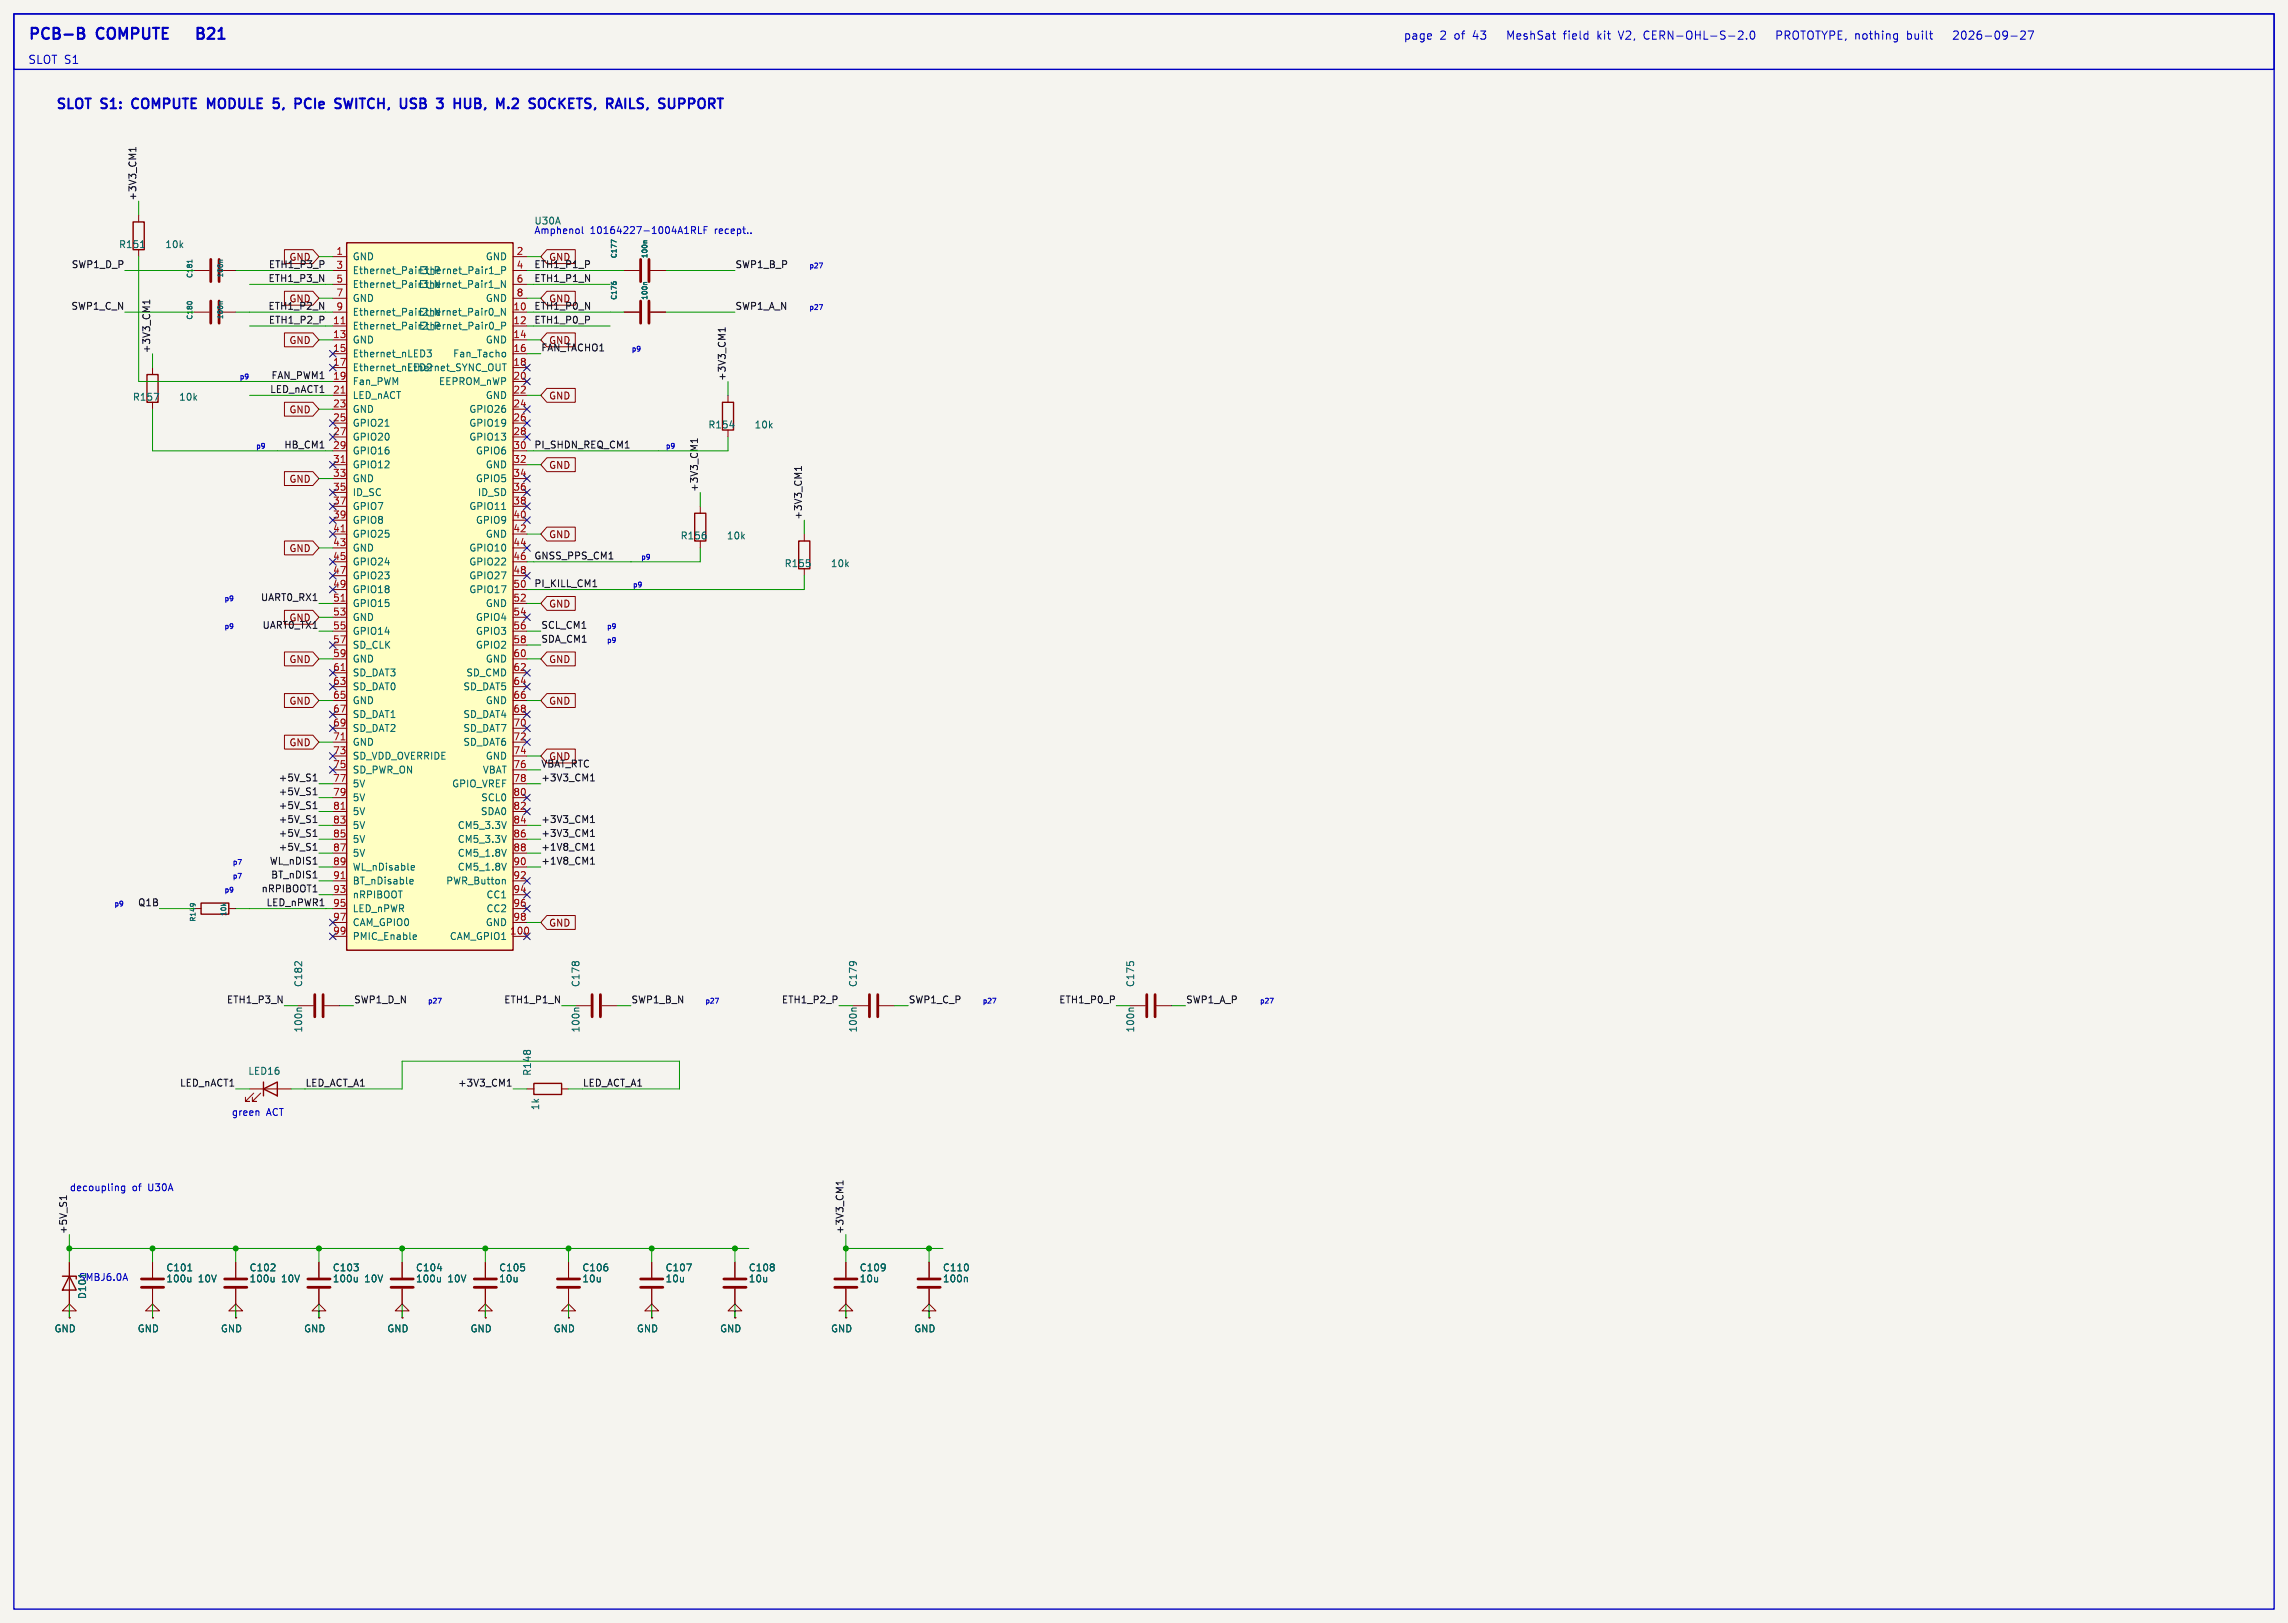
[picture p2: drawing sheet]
<svg xmlns="http://www.w3.org/2000/svg" width="419mm" height="297mm" viewBox="0 0 419 297" stroke-linecap="round" stroke-linejoin="round" font-family="sans-serif">
<defs><g id="words">
<g font-size="2.8" fill="#0000c2">
<text x="5.1" y="7.4">PCB-B</text>
<text x="17.9" y="7.4">COMPUTE</text>
<text x="38.7" y="7.4">B21</text>
</g>
<g font-size="2.5" fill="#0000c2">
<text x="10.2" y="20.1">SLOT</text>
<text x="18.7" y="20.1">S1:</text>
<text x="25.1" y="20.1">COMPUTE</text>
<text x="39.6" y="20.1">MODULE</text>
<text x="52.4" y="20.1">5,</text>
<text x="57" y="20.1">PCIe</text>
<text x="65.1" y="20.1">SWITCH,</text>
<text x="77.8" y="20.1">USB</text>
<text x="85.3" y="20.1">3</text>
<text x="89.1" y="20.1">HUB,</text>
<text x="97.6" y="20.1">M.2</text>
<text x="104.3" y="20.1">SOCKETS,</text>
<text x="119.2" y="20.1">RAILS,</text>
<text x="129.5" y="20.1">SUPPORT</text>
</g>
<g font-size="2.1" fill="#0000c2">
<text x="5.1" y="11.8">SLOT S1</text>
<text x="257" y="7.4">page</text>
<text x="263.7" y="7.4">2</text>
<text x="266.4" y="7.4">of</text>
<text x="269.9" y="7.4">43</text>
<text x="276.7" y="7.4">MeshSat</text>
<text x="287.2" y="7.4">field</text>
<text x="293.5" y="7.4">kit</text>
<text x="297.6" y="7.4">V2,</text>
<text x="302.3" y="7.4">CERN-OHL-S-2.0</text>
<text x="327.1" y="7.4">PROTOTYPE, nothing</text>
<text x="351.3" y="7.4">built</text>
<text x="360.3" y="7.4">2026-09-27</text>
</g>
<g font-size="1.8" fill="#0f0f0f">
<text x="25.1" y="36.8" transform="rotate(-90 25.1 36.8)">+3V3_CM1</text>
<text x="52.9" y="47.9">GND</text>
<text x="100.5" y="47.9">GND</text>
<text x="13" y="49.2">SWP1_D_P</text>
<text x="49.1" y="51.7">ETH1_P3_N</text>
<text x="49.1" y="49.2">ETH1_P3_P</text>
<text x="97.8" y="51.7">ETH1_P1_N</text>
<text x="97.8" y="49.2">ETH1_P1_P</text>
<text x="134.6" y="49.2">SWP1_B_P</text>
<text x="13" y="56.8">SWP1_C_N</text>
<text x="49.1" y="56.8">ETH1_P2_N</text>
<text x="49.1" y="59.3">ETH1_P2_P</text>
<text x="52.9" y="55.6">GND</text>
<text x="97.8" y="56.8">ETH1_P0_N</text>
<text x="97.8" y="59.3">ETH1_P0_P</text>
<text x="100.5" y="55.6">GND</text>
<text x="134.6" y="56.8">SWP1_A_N</text>
<text x="27.6" y="64.8" transform="rotate(-90 27.6 64.8)">+3V3_CM1</text>
<text x="99.1" y="64.4">FAN_TACHO1</text>
<text x="100.5" y="63.2">GND</text>
<text x="49.6" y="69.5">FAN_PWM1</text>
<text x="133" y="69.9" transform="rotate(-90 133 69.9)">+3V3_CM1</text>
<text x="49.4" y="72">LED_nACT1</text>
<text x="52" y="82.2">HB_CM1</text>
<text x="97.8" y="82.2">PI_SHDN_REQ_CM1</text>
<text x="127.9" y="90.2" transform="rotate(-90 127.9 90.2)">+3V3_CM1</text>
<text x="147" y="95.3" transform="rotate(-90 147 95.3)">+3V3_CM1</text>
<text x="97.8" y="102.5">GNSS_PPS_CM1</text>
<text x="97.8" y="107.6">PI_KILL_CM1</text>
<text x="47.7" y="110.1">UART0_RX1</text>
<text x="52.9" y="114">GND</text>
<text x="48" y="115.2">UART0_TX1</text>
<text x="99.1" y="115.2">SCL_CM1</text>
<text x="99.1" y="117.8">SDA_CM1</text>
<text x="51" y="143.2">+5V_S1</text>
<text x="99.1" y="140.6">VBAT_RTC</text>
<text x="99.1" y="143.2">+3V3_CM1</text>
<text x="100.5" y="139.4">GND</text>
<text x="51" y="145.7">+5V_S1</text>
<text x="51" y="148.2">+5V_S1</text>
<text x="51" y="150.8">+5V_S1</text>
<text x="51" y="153.3">+5V_S1</text>
<text x="51" y="155.9">+5V_S1</text>
<text x="99.1" y="150.8">+3V3_CM1</text>
<text x="99.1" y="153.3">+3V3_CM1</text>
<text x="99.1" y="155.9">+1V8_CM1</text>
<text x="49.3" y="158.4">WL_nDIS1</text>
<text x="49.6" y="160.9">BT_nDIS1</text>
<text x="99.1" y="158.4">+1V8_CM1</text>
<text x="25.2" y="166">Q1B</text>
<text x="47.8" y="163.5">nRPIBOOT1</text>
<text x="48.7" y="166">LED_nPWR1</text>
<text x="41.5" y="183.8">ETH1_P3_N</text>
<text x="64.8" y="183.8">SWP1_D_N</text>
<text x="92.3" y="183.8">ETH1_P1_N</text>
<text x="115.6" y="183.8">SWP1_B_N</text>
<text x="143.1" y="183.8">ETH1_P2_P</text>
<text x="166.4" y="183.8">SWP1_C_P</text>
<text x="193.9" y="183.8">ETH1_P0_P</text>
<text x="217.2" y="183.8">SWP1_A_P</text>
<text x="32.9" y="199">LED_nACT1</text>
<text x="55.9" y="199">LED_ACT_A1</text>
<text x="83.8" y="199">+3V3_CM1</text>
<text x="106.7" y="199">LED_ACT_A1</text>
<text x="12.4" y="226.1" transform="rotate(-90 12.4 226.1)">+5V_S1</text>
<text x="154.6" y="226.1" transform="rotate(-90 154.6 226.1)">+3V3_CM1</text>
</g>
<g font-size="1.8" fill="#0000c2">
<text x="97.8" y="41.3">U30A</text>
<text x="97.8" y="42.9">Amphenol</text>
<text x="108.1" y="42.9">10164227-1004A1RLF</text>
<text x="131" y="42.9">recept..</text>
<text x="42.4" y="204.4">green</text>
<text x="48.8" y="204.4">ACT</text>
<text x="12.7" y="218.2">decoupling</text>
<text x="24.2" y="218.2">of</text>
<text x="27.3" y="218.2">U30A</text>
</g>
<g font-size="1.8" fill="#006464">
<text x="21.7" y="45.6">R151</text>
<text x="30.2" y="45.6">10k</text>
<text x="64.5" y="47.9">GND</text>
<text x="88.9" y="47.9">GND</text>
<text x="64.5" y="50.4">Ethernet_Pair3_P</text>
<text x="64.5" y="52.9">Ethernet_Pair3_N</text>
<text x="76.6" y="52.9">Ethernet_Pair1_N</text>
<text x="76.7" y="50.4">Ethernet_Pair1_P</text>
<text x="64.5" y="55.5">GND</text>
<text x="64.5" y="58">Ethernet_Pair2_N</text>
<text x="76.6" y="58">Ethernet_Pair0_N</text>
<text x="88.9" y="55.5">GND</text>
<text x="64.5" y="60.6">Ethernet_Pair2_P</text>
<text x="64.5" y="63.1">GND</text>
<text x="64.5" y="65.6">Ethernet_nLED3</text>
<text x="76.7" y="60.6">Ethernet_Pair0_P</text>
<text x="82.9" y="65.6">Fan_Tacho</text>
<text x="88.9" y="63.1">GND</text>
<text x="64.5" y="68.2">Ethernet_nLED2</text>
<text x="64.5" y="70.7">Fan_PWM</text>
<text x="74.4" y="68.2">Ethernet_SYNC_OUT</text>
<text x="80.3" y="70.7">EEPROM_nWP</text>
<text x="24.2" y="73.6">R157</text>
<text x="32.7" y="73.6">10k</text>
<text x="64.5" y="73.3">LED_nACT</text>
<text x="64.5" y="75.8">GND</text>
<text x="85.9" y="75.8">GPIO26</text>
<text x="88.9" y="73.3">GND</text>
<text x="64.5" y="78.3">GPIO21</text>
<text x="64.5" y="80.9">GPIO20</text>
<text x="64.5" y="83.4">GPIO16</text>
<text x="85.9" y="78.3">GPIO19</text>
<text x="85.9" y="80.9">GPIO13</text>
<text x="87.1" y="83.4">GPIO6</text>
<text x="129.7" y="78.6">R154</text>
<text x="138.1" y="78.6">10k</text>
<text x="64.5" y="86">GPIO12</text>
<text x="64.5" y="88.5">GND</text>
<text x="87.1" y="88.5">GPIO5</text>
<text x="88.9" y="86">GND</text>
<text x="64.5" y="91">ID_SC</text>
<text x="64.5" y="93.6">GPIO7</text>
<text x="85.9" y="93.6">GPIO11</text>
<text x="87.4" y="91">ID_SD</text>
<text x="64.5" y="96.1">GPIO8</text>
<text x="64.5" y="98.7">GPIO25</text>
<text x="64.5" y="101.2">GND</text>
<text x="85.9" y="101.2">GPIO10</text>
<text x="87.1" y="96.1">GPIO9</text>
<text x="88.9" y="98.7">GND</text>
<text x="124.6" y="99">R156</text>
<text x="133" y="99">10k</text>
<text x="64.5" y="103.7">GPIO24</text>
<text x="64.5" y="106.3">GPIO23</text>
<text x="85.9" y="103.7">GPIO22</text>
<text x="85.9" y="106.3">GPIO27</text>
<text x="143.6" y="104">R155</text>
<text x="152.1" y="104">10k</text>
<text x="64.5" y="108.8">GPIO18</text>
<text x="64.5" y="111.4">GPIO15</text>
<text x="64.5" y="113.9">GND</text>
<text x="85.9" y="108.8">GPIO17</text>
<text x="87.1" y="113.9">GPIO4</text>
<text x="88.9" y="111.4">GND</text>
<text x="64.5" y="116.4">GPIO14</text>
<text x="64.5" y="119">SD_CLK</text>
<text x="87.1" y="116.4">GPIO3</text>
<text x="87.1" y="119">GPIO2</text>
<text x="64.5" y="121.5">GND</text>
<text x="64.5" y="124.1">SD_DAT3</text>
<text x="85.3" y="124.1">SD_CMD</text>
<text x="88.9" y="121.5">GND</text>
<text x="64.5" y="126.6">SD_DAT0</text>
<text x="64.5" y="129.1">GND</text>
<text x="64.5" y="131.7">SD_DAT1</text>
<text x="84.8" y="126.6">SD_DAT5</text>
<text x="84.8" y="131.7">SD_DAT4</text>
<text x="88.9" y="129.1">GND</text>
<text x="64.5" y="134.2">SD_DAT2</text>
<text x="64.5" y="136.8">GND</text>
<text x="84.8" y="134.2">SD_DAT7</text>
<text x="84.8" y="136.8">SD_DAT6</text>
<text x="64.5" y="139.3">SD_VDD_OVERRIDE</text>
<text x="64.5" y="141.8">SD_PWR_ON</text>
<text x="88.3" y="141.8">VBAT</text>
<text x="88.9" y="139.3">GND</text>
<text x="64.5" y="144.4">5V</text>
<text x="64.5" y="146.9">5V</text>
<text x="64.5" y="149.5">5V</text>
<text x="82.7" y="144.4">GPIO_VREF</text>
<text x="88" y="149.5">SDA0</text>
<text x="88" y="146.9">SCL0</text>
<text x="64.5" y="152">5V</text>
<text x="64.5" y="154.5">5V</text>
<text x="83.7" y="152">CM5_3.3V</text>
<text x="83.7" y="154.5">CM5_3.3V</text>
<text x="64.5" y="157.1">5V</text>
<text x="64.5" y="159.6">WL_nDisable</text>
<text x="83.7" y="157.1">CM5_1.8V</text>
<text x="83.7" y="159.6">CM5_1.8V</text>
<text x="64.5" y="162.2">BT_nDisable</text>
<text x="64.5" y="164.7">nRPIBOOT</text>
<text x="64.5" y="167.2">LED_nPWR</text>
<text x="81.6" y="162.2">PWR_Button</text>
<text x="89" y="164.7">CC1</text>
<text x="89" y="167.2">CC2</text>
<text x="64.5" y="169.8">CAM_GPIO0</text>
<text x="64.5" y="172.3">PMIC_Enable</text>
<text x="82.3" y="172.3">CAM_GPIO1</text>
<text x="88.9" y="169.8">GND</text>
<text x="55.5" y="180.8" transform="rotate(-90 55.5 180.8)">C182</text>
<text x="106.3" y="180.8" transform="rotate(-90 106.3 180.8)">C178</text>
<text x="157.1" y="180.8" transform="rotate(-90 157.1 180.8)">C179</text>
<text x="207.9" y="180.8" transform="rotate(-90 207.9 180.8)">C175</text>
<text x="55.5" y="189.2" transform="rotate(-90 55.5 189.2)">100n</text>
<text x="106.3" y="189.2" transform="rotate(-90 106.3 189.2)">100n</text>
<text x="157.1" y="189.2" transform="rotate(-90 157.1 189.2)">100n</text>
<text x="207.9" y="189.2" transform="rotate(-90 207.9 189.2)">100n</text>
<text x="45.4" y="197">LED16</text>
<text x="97.5" y="197.1" transform="rotate(-90 97.5 197.1)">R148</text>
<text x="99" y="203.4" transform="rotate(-90 99 203.4)">1k</text>
<text x="30.4" y="233">C101</text>
<text x="45.6" y="233">C102</text>
<text x="60.9" y="233">C103</text>
<text x="76.1" y="233">C104</text>
<text x="91.3" y="233">C105</text>
<text x="106.6" y="233">C106</text>
<text x="121.8" y="233">C107</text>
<text x="137.1" y="233">C108</text>
<text x="157.4" y="233">C109</text>
<text x="172.6" y="233">C110</text>
<text x="14.4" y="234.6">SMBJ6.0A</text>
<text x="16" y="238" transform="rotate(-90 16 238)">D101</text>
<text x="30.4" y="235">100u</text>
<text x="36.3" y="235">10V</text>
<text x="45.6" y="235">100u</text>
<text x="51.6" y="235">10V</text>
<text x="60.9" y="235">100u</text>
<text x="66.8" y="235">10V</text>
<text x="76.1" y="235">100u</text>
<text x="82" y="235">10V</text>
<text x="91.3" y="235">10u</text>
<text x="106.6" y="235">10u</text>
<text x="121.8" y="235">10u</text>
<text x="137.1" y="235">10u</text>
<text x="157.4" y="235">10u</text>
<text x="172.6" y="235">100n</text>
<text x="9.9" y="244.2">GND</text>
<text x="25.1" y="244.2">GND</text>
<text x="40.4" y="244.2">GND</text>
<text x="55.6" y="244.2">GND</text>
<text x="70.8" y="244.2">GND</text>
<text x="86.1" y="244.2">GND</text>
<text x="101.3" y="244.2">GND</text>
<text x="116.6" y="244.2">GND</text>
<text x="131.8" y="244.2">GND</text>
<text x="152.1" y="244.2">GND</text>
<text x="167.4" y="244.2">GND</text>
</g>
<g font-size="1.8" fill="#a90000">
<text x="61.5" y="46.7">1</text>
<text x="94.5" y="46.7">2</text>
<text x="61.5" y="49.3">3</text>
<text x="61.5" y="51.8">5</text>
<text x="94.5" y="49.3">4</text>
<text x="94.5" y="51.8">6</text>
<text x="60.9" y="59.4">11</text>
<text x="61.5" y="54.4">7</text>
<text x="61.5" y="56.9">9</text>
<text x="93.9" y="56.9">10</text>
<text x="93.9" y="59.4">12</text>
<text x="94.5" y="54.4">8</text>
<text x="60.9" y="62">13</text>
<text x="60.9" y="64.5">15</text>
<text x="93.9" y="62">14</text>
<text x="93.9" y="64.5">16</text>
<text x="60.9" y="67.1">17</text>
<text x="60.9" y="69.6">19</text>
<text x="93.9" y="67.1">18</text>
<text x="93.9" y="69.6">20</text>
<text x="60.9" y="72.1">21</text>
<text x="60.9" y="74.7">23</text>
<text x="60.9" y="77.2">25</text>
<text x="93.9" y="72.1">22</text>
<text x="93.9" y="74.7">24</text>
<text x="93.9" y="77.2">26</text>
<text x="60.9" y="79.8">27</text>
<text x="60.9" y="82.3">29</text>
<text x="93.9" y="79.8">28</text>
<text x="93.9" y="82.3">30</text>
<text x="60.9" y="84.8">31</text>
<text x="60.9" y="87.4">33</text>
<text x="60.9" y="89.9">35</text>
<text x="93.9" y="84.8">32</text>
<text x="93.9" y="87.4">34</text>
<text x="93.9" y="89.9">36</text>
<text x="60.9" y="92.5">37</text>
<text x="60.9" y="95">39</text>
<text x="93.9" y="92.5">38</text>
<text x="93.9" y="95">40</text>
<text x="60.9" y="97.5">41</text>
<text x="60.9" y="100.1">43</text>
<text x="93.9" y="97.5">42</text>
<text x="93.9" y="100.1">44</text>
<text x="60.9" y="102.6">45</text>
<text x="60.9" y="105.2">47</text>
<text x="60.9" y="107.7">49</text>
<text x="93.9" y="102.6">46</text>
<text x="93.9" y="105.2">48</text>
<text x="93.9" y="107.7">50</text>
<text x="60.9" y="110.2">51</text>
<text x="60.9" y="112.8">53</text>
<text x="93.9" y="110.2">52</text>
<text x="93.9" y="112.8">54</text>
<text x="60.9" y="115.3">55</text>
<text x="60.9" y="117.9">57</text>
<text x="93.9" y="115.3">56</text>
<text x="93.9" y="117.9">58</text>
<text x="60.9" y="120.4">59</text>
<text x="60.9" y="122.9">61</text>
<text x="60.9" y="125.5">63</text>
<text x="93.9" y="120.4">60</text>
<text x="93.9" y="122.9">62</text>
<text x="93.9" y="125.5">64</text>
<text x="60.9" y="128">65</text>
<text x="60.9" y="130.6">67</text>
<text x="93.9" y="128">66</text>
<text x="93.9" y="130.6">68</text>
<text x="60.9" y="133.1">69</text>
<text x="60.9" y="135.6">71</text>
<text x="93.9" y="133.1">70</text>
<text x="93.9" y="135.6">72</text>
<text x="60.9" y="138.2">73</text>
<text x="60.9" y="140.7">75</text>
<text x="60.9" y="143.3">77</text>
<text x="93.9" y="138.2">74</text>
<text x="93.9" y="140.7">76</text>
<text x="93.9" y="143.3">78</text>
<text x="60.9" y="145.8">79</text>
<text x="60.9" y="148.3">81</text>
<text x="93.9" y="145.8">80</text>
<text x="93.9" y="148.3">82</text>
<text x="60.9" y="150.9">83</text>
<text x="60.9" y="153.4">85</text>
<text x="60.9" y="156">87</text>
<text x="93.9" y="150.9">84</text>
<text x="93.9" y="153.4">86</text>
<text x="93.9" y="156">88</text>
<text x="60.9" y="158.5">89</text>
<text x="60.9" y="161">91</text>
<text x="93.9" y="158.5">90</text>
<text x="93.9" y="161">92</text>
<text x="60.9" y="163.6">93</text>
<text x="60.9" y="166.1">95</text>
<text x="93.9" y="163.6">94</text>
<text x="93.9" y="166.1">96</text>
<text x="60.9" y="168.7">97</text>
<text x="60.9" y="171.2">99</text>
<text x="93.3" y="171.2">100</text>
<text x="93.9" y="168.7">98</text>
</g>
<g font-size="1.8" fill="#840000">
<text x="52.9" y="63.2">GND</text>
<text x="52.9" y="75.9">GND</text>
<text x="100.5" y="73.3">GND</text>
<text x="52.9" y="88.6">GND</text>
<text x="100.5" y="86">GND</text>
<text x="52.9" y="101.3">GND</text>
<text x="100.5" y="98.7">GND</text>
<text x="100.5" y="111.4">GND</text>
<text x="52.9" y="121.6">GND</text>
<text x="100.5" y="121.6">GND</text>
<text x="52.9" y="129.2">GND</text>
<text x="100.5" y="129.2">GND</text>
<text x="52.9" y="136.8">GND</text>
<text x="100.5" y="169.9">GND</text>
</g>
<g font-size="1.3" fill="#006464">
<text x="113.2" y="47.4" transform="rotate(-90 113.2 47.4)">C177</text>
<text x="118.8" y="47.4" transform="rotate(-90 118.8 47.4)">100n</text>
<text x="35.4" y="51" transform="rotate(-90 35.4 51)">C181</text>
<text x="41.1" y="51" transform="rotate(-90 41.1 51)">100n</text>
<text x="35.4" y="58.7" transform="rotate(-90 35.4 58.7)">C180</text>
<text x="41.1" y="58.6" transform="rotate(-90 41.1 58.6)">100n</text>
<text x="113.2" y="55" transform="rotate(-90 113.2 55)">C176</text>
<text x="118.8" y="55" transform="rotate(-90 118.8 55)">100n</text>
<text x="41.6" y="167.9" transform="rotate(-90 41.6 167.9)">10k</text>
<text x="36" y="168.9" transform="rotate(-90 36 168.9)">R149</text>
</g>
<g font-size="1.3" fill="#0000c2">
<text x="148.2" y="49.2">p27</text>
<text x="148.2" y="56.8">p27</text>
<text x="115.6" y="64.4">p9</text>
<text x="43.8" y="69.5">p9</text>
<text x="46.8" y="82.2">p9</text>
<text x="121.9" y="82.2">p9</text>
<text x="115.9" y="107.6">p9</text>
<text x="117.4" y="102.5">p9</text>
<text x="41" y="110.1">p9</text>
<text x="41" y="115.2">p9</text>
<text x="111.1" y="115.2">p9</text>
<text x="111.1" y="117.8">p9</text>
<text x="42.6" y="158.4">p7</text>
<text x="42.6" y="160.9">p7</text>
<text x="20.9" y="166">p9</text>
<text x="41" y="163.5">p9</text>
<text x="78.3" y="183.8">p27</text>
<text x="129.1" y="183.8">p27</text>
<text x="179.9" y="183.8">p27</text>
<text x="230.7" y="183.8">p27</text>
</g>
</g></defs>
<path d="M-.1 0h419.2v297.2h-419.2z" fill="#f5f4ef" stroke="#f5f4ef" stroke-width=".18"/>
<g fill="none" stroke="#840000" stroke-width=".51">
<path d="M38.6 47.5v4.1M38.6 55.1v4.1M40.1 47.5v4.1M40.1 55.1v4.1M117.3 47.5v4.1M117.3 55.1v4.1M118.9 47.5v4.1M118.9 55.1v4.1M57.7 182.1v4.1M59.2 182.1v4.1M108.5 182.1v4.1M110 182.1v4.1"/>
<path d="M56.4 234.2h4.1M56.4 235.7h4.1M71.6 234.2h4.1M71.6 235.7h4.1M86.9 234.2h4M86.9 235.7h4M102.1 234.2h4.1M102.1 235.7h4.1"/>
</g>
<g fill="none" stroke="#840000" stroke-width=".18">
<path d="M25.4 39.4v1.2M25.4 45.7v1.3M35.6 57.2h2.8M35.6 49.5h2.8M40.4 57.2h2.8M40.4 49.5h2.8M114.3 57.2h2.8M114.3 49.5h2.8M119.1 57.2h2.8M119.1 49.5h2.8M27.9 67.3v1.3M27.9 73.7v1.2"/>
<path d="M35.6 166.4h1.2M41.9 166.4h1.3M45.7 199.4h7.6M54.6 184.2h2.8M59.4 184.2h2.8M105.4 184.2h2.8M110.2 184.2h2.8M46.5 200.2l-1.5 1.5h.7h-.7v-.8M47.8 200.2l-1.6 1.5h.8h-.8v-.8M58.4 231.1v2.8M58.4 236v2.8M73.7 231.1v2.8"/>
<path d="M73.7 236v2.8M88.9 231.1v2.8M88.9 236v2.8M104.1 231.1v2.8M104.1 236v2.8M58.4 240h1.3l-1.3-1.2-1.3 1.2h1.3v1.3M58.4 241.3h.1M73.7 240h1.2l-1.2-1.2-1.3 1.2h1.3v1.3M73.7 241.3h.1M88.9 240h1.3l-1.3-1.2-1.3 1.2h1.3v1.3M88.9 241.3h.1"/>
</g>
<g fill="none" stroke="#006464" stroke-width=".18">
<path d="M25.7 45.3h.8M34.4 55.3h.7M35.2 47.6v.5M40.8 47.6h-.5l-.1 .3M40.8 55.3h-.5l-.1 .2M112.4 51.7h.4M112.9 44.3l-.9-.4v.6M118.5 44.1h-.5l-.1 .3M118.5 51.7h-.5l-.1 .3M28.2 72h.9l-.6 1.3M34.9 165.5h.5l.3 .1M35.2 165.5h.2"/>
<path d="M55.3 184.6h-.7l-.2 .2M106.1 184.6h-.7l-.2 .2M65.4 233.9v.8M65.4 234.6l-.1 .1M80.1 232.3h.8M80.7 233.9v.8M80.7 234.6l-.2 .1"/>
</g>
<path d="M24.4 40.6h2v5.1h-2zM26.9 68.6h2.1v5.1h-2.1zM36.8 165.4h5.1v2h-5.1zM48.3 199.4l2.5-1.3v2.6zM48.3 198.1v2.6" fill="none" stroke="#840000" stroke-width=".25"/>
<path d="M63.5 44.5h30.5v129.5h-30.5z" fill="#ffffc2"/>
<path d="M63.5 44.5h30.5v129.5h-30.5zM132.3 73.7h2.1v5h-2.1zM127.3 94h2v5.1h-2zM146.3 99.1h2v5h-2zM97.8 198.4h5.1v2h-5.1zM11.4 233.7h2.6v.5M12.7 233.7l1.3 2.5h-2.6z" fill="none" stroke="#840000" stroke-width=".25"/>
<g fill="none" stroke="#840000" stroke-width=".18">
<path d="M52.1 45.7h5.2l1.1 1.3-1.1 1.3h-5.2zM52.1 53.3h5.2l1.1 1.3-1.1 1.3h-5.2zM61 47h2.5M61 49.5h2.5M61 52.1h2.5M61 54.6h2.5M61 57.2h2.5M61 59.7h2.5M94 47h2.5M94 49.5h2.5M94 52.1h2.5M94 54.6h2.5"/>
<path d="M94 57.2h2.5M94 59.7h2.5M100.2 53.3h5.2v2.6h-5.2l-1.1-1.3zM100.2 45.7h5.2v2.6h-5.2l-1.1-1.3zM114.3 49.5h2.8M114.3 57.2h2.8M119.1 49.5h2.8M119.1 57.2h2.8M52.1 73.7h5.2l1.1 1.2-1.1 1.3h-5.2zM52.1 61h5.2l1.1 1.2-1.1 1.3h-5.2zM61 62.2h2.5M61 64.8h2.5"/>
<path d="M61 67.3h2.5M61 69.9h2.5M61 72.4h2.5M61 74.9h2.5M61 77.5h2.5M94 62.2h2.5M94 64.8h2.5M94 67.3h2.5M94 69.9h2.5M94 72.4h2.5M94 74.9h2.5M94 77.5h2.5"/>
<path d="M100.2 71.1h5.2v2.6h-5.2l-1.1-1.3zM100.2 61h5.2v2.5h-5.2l-1.1-1.3zM133.3 72.4v1.3M133.3 78.7v1.3M52.1 99.1h5.2l1.1 1.2-1.1 1.3h-5.2zM52.1 86.4h5.2l1.1 1.2-1.1 1.3h-5.2zM61 80h2.5M61 82.6h2.5M61 85.1h2.5M61 87.6h2.5M61 90.2h2.5M61 92.7h2.5"/>
<path d="M61 95.3h2.5M61 97.8h2.5M94 80h2.5M94 82.6h2.5M94 85.1h2.5M94 87.6h2.5M94 90.2h2.5M94 92.7h2.5M94 95.3h2.5M94 97.8h2.5M100.2 96.5h5.2v2.6h-5.2l-1.1-1.3zM100.2 83.8h5.2v2.6h-5.2l-1.1-1.3z"/>
<path d="M128.3 92.7v1.3M128.3 99.1v1.2M147.3 97.8v1.3M52.1 111.8h5.2l1.1 1.2-1.1 1.3h-5.2zM52.1 119.4h5.2l1.1 1.3-1.1 1.2h-5.2zM61 100.3h2.5M61 102.9h2.5M61 105.4h2.5M61 108h2.5M61 110.5h2.5M61 113h2.5M61 115.6h2.5"/>
<path d="M61 118.1h2.5M94 100.3h2.5M94 102.9h2.5M94 105.4h2.5M94 108h2.5M94 110.5h2.5M94 113h2.5M94 115.6h2.5M94 118.1h2.5M100.2 119.4h5.2v2.5h-5.2l-1.1-1.2zM100.2 109.2h5.2v2.6h-5.2l-1.1-1.3zM147.3 104.1v1.3"/>
<path d="M52.1 134.6h5.2l1.1 1.3-1.1 1.3h-5.2zM52.1 127h5.2l1.1 1.3-1.1 1.2h-5.2zM61 120.7h2.5M61 123.2h2.5M61 125.7h2.5M61 128.3h2.5M61 130.8h2.5M61 133.4h2.5M61 135.9h2.5M61 138.4h2.5M94 120.7h2.5M94 123.2h2.5"/>
<path d="M94 125.7h2.5M94 128.3h2.5M94 130.8h2.5M94 133.4h2.5M94 135.9h2.5M94 138.4h2.5M100.2 137.2h5.2v2.5h-5.2l-1.1-1.3zM100.2 127h5.2v2.5h-5.2l-1.1-1.2zM61 141h2.5M61 143.5h2.5M61 146.1h2.5M61 148.6h2.5"/>
<path d="M61 151.1h2.5M61 153.7h2.5M61 156.2h2.5M61 158.8h2.5M94 141h2.5M94 143.5h2.5M94 146.1h2.5M94 148.6h2.5M94 151.1h2.5M94 153.7h2.5M94 156.2h2.5M94 158.8h2.5"/>
<path d="M61 161.3h2.5M61 163.8h2.5M61 166.4h2.5M61 168.9h2.5M61 171.5h2.5M94 161.3h2.5M94 163.8h2.5M94 166.4h2.5M94 168.9h2.5M100.2 167.6h5.2v2.6h-5.2l-1.1-1.3zM96.5 199.4h1.3M102.9 199.4h1.2"/>
<path d="M156.2 184.2h2.8M161 184.2h2.8M207 184.2h2.8M211.8 184.2h2.8M12.7 231.1v7.7M27.9 231.1v2.8M27.9 236v2.8M43.2 231.1v2.8M43.2 236v2.8M58.4 231.1v2.8M58.4 236v2.8M73.7 231.1v2.8"/>
<path d="M73.7 236v2.8M88.9 231.1v2.8M88.9 236v2.8M104.1 231.1v2.8M104.1 236v2.8M119.4 231.1v2.8M119.4 236v2.8M134.6 231.1v2.8M134.6 236v2.8M154.9 231.1v2.8M154.9 236v2.8M170.2 231.1v2.8"/>
<path d="M170.2 236v2.8M12.7 240h1.3l-1.3-1.2-1.3 1.2h1.3v1.3M12.7 241.3h.1M27.9 240h1.3l-1.3-1.2-1.2 1.2h1.2v1.3M27.9 241.3h.1M43.2 240h1.2l-1.2-1.2-1.3 1.2h1.3v1.3M43.2 241.3h.1M58.4 241.3h.1M73.7 241.3h.1M88.9 241.3h.1M104.1 240h1.3l-1.3-1.2-1.2 1.2h1.2v1.3M104.1 241.3h.1"/>
<path d="M119.4 240h1.2l-1.2-1.2-1.3 1.2h1.3v1.3M119.4 241.3h.1M134.6 240h1.3l-1.3-1.2-1.3 1.2h1.3v1.3M134.6 241.3h.1M154.9 240h1.3l-1.3-1.2-1.2 1.2h1.2v1.3M154.9 241.3h.1M170.2 240h1.2l-1.2-1.2-1.3 1.2h1.3v1.3M170.2 241.3h.1"/>
</g>
<path d="M62.5 59.3h.7M62.5 72h.7M62.5 84.7h.7M62.5 97.4h.7M62.5 110.1h.7M62.5 122.8h.7M62.5 135.5h.7M62.5 148.2h.7M62.5 160.9h.7" fill="none" stroke="#a90000" stroke-width=".18"/>
<g fill="none" stroke="#006464" stroke-width=".18">
<path d="M90.6 52.8h.9M90.6 57.9h.9M90.6 50.2h1M91.9 49.5l.6-.1 .1-.1v-.3l-.7-.2v1.3M91.9 59.7l.6-.1 .1-.2v-.3l-.7-.1v1.3M92.6 51.4v1.2l-.8-1.2v1.2M92.6 56.5v1.2l-.8-1.2v1.2M112.4 51.7h.4M112.9 44.3l-.9-.4v.6M118.5 44.1h-.5l-.1 .3M118.5 51.7h-.5l-.1 .3M70.5 78h.8"/>
<path d="M78.2 64.1h.8l-.4 .5 .3 .1v.5l-.1 .1-.6-.1M90.6 60.4h1M92 66.6h.7M92.4 64.5l.2 .2v.4l-.2 .2M92.4 66.6v1.3M133.7 77.9h.8M91.9 93.3h.7M75.5 158.5h.4v.3l-.6 .1M75.9 159.3h-.4M92.7 150.4l-.4 1.3M92.7 153l-.4 1.2M92.7 155.5l-.4 1.3"/>
<path d="M92.7 158.1l-.4 1.2M75.1 161.8h.5M75.1 161.1l.4-.1 .2 .3-.6 .1M75.9 171.2h.3l.1 .3-.6 .1M76.2 172h-.3M92.2 161l.4 .2v.7M156.9 184.6h-.7l-.2 .2M207.7 184.6h-.7l-.2 .2M34.4 232.7h.7M35 233.9v.8M35 234.6l-.2 .1M50.2 233.9v.8"/>
<path d="M50.2 234.6l-.2 .1M65.4 233.9v.8M65.4 234.6l-.1 .1M80.1 232.3h.8M80.7 233.9v.8M80.7 234.6l-.2 .1M125.8 231.4h.8l-.5 1.3M177 233.9l.2 .2v.6"/>
</g>
<g fill="none" stroke="#840000" stroke-width=".51">
<path d="M159.3 182.1v4.1M160.8 182.1v4.1M210.1 182.1v4.1M211.6 182.1v4.1M25.9 234.2h4.1M25.9 235.7h4.1M41.1 234.2h4.1M41.1 235.7h4.1M117.3 234.2h4.1M117.3 235.7h4.1M132.6 234.2h4.1M132.6 235.7h4.1"/>
<path d="M152.9 234.2h4.1M152.9 235.7h4.1M168.1 234.2h4.1M168.1 235.7h4.1"/>
</g>
<g fill="none" stroke="#0f0f0f" stroke-width=".18">
<path d="M24.9 27v.7M24.9 27.4h-1.3l.4 .3M27.4 54.9v.8M27.4 55.3h-1.2l.3 .4M132.8 60v.7M132.8 60.4h-1.2l.3 .3M127.8 80.3v.8M127.8 80.7h-1.3l.4 .4M146.8 85.4v.7M146.8 85.8h-1.3l.4 .3M108.6 107.4h.7M57.4 150.6h.7"/>
<path d="M57.4 153.2h.7M57.4 155.7h.7M57.4 143h.7M57.4 145.5h.7M57.4 148.1h.7M57.5 142l.2-.3v1.3M57.5 144.6l.2-.3v1.2M57.5 147.1l.2-.3v1.3M57.5 149.6l.2-.3v1.3M57.5 152.2l.2-.3v1.3M57.5 154.7l.2-.3v1.3M108.2 150.6h.7"/>
<path d="M108.2 142.1l.3-.4v1.3M108.2 149.7l.3-.4v1.3M108.2 152.3l.3-.4v1.3M108.2 154.8l.3-.4v1.3M108.2 157.3l.3-.3v1.2M108.2 153.2h.7M108.2 155.7h.7M108.2 158.2h.7M108.2 143h.7M57.4 163.3h.7M57.4 160.8h.7M92.9 198.9h.7"/>
<path d="M92.9 198l.4-.4v1.3M12.2 218.9v.8M12.2 219.3h-1.3l.3 .2M154.4 216.2v.7M154.4 216.6h-1.2l.3 .3"/>
</g>
<g fill="none" stroke="#009600" stroke-width=".18">
<path d="M25.4 36.8v2.6M22.9 49.5h12.7M22.9 57.2h12.7M25.4 47v22.9h35.6M43.2 49.5h17.8M43.2 57.2h17.8M45.7 59.7h15.3M45.7 52.1h15.3M58.4 54.6h2.6M58.4 47h2.6M96.5 49.5h17.8M96.5 57.2h17.8"/>
<path d="M96.5 54.6h2.6M96.5 59.7h15.3M96.5 47h2.6M96.5 52.1h15.3M121.9 49.5h12.7M121.9 57.2h12.7M27.9 64.8v2.5M27.9 74.9v7.7h33.1M45.7 72.4h15.3M58.4 62.2h2.6M58.4 74.9h2.6M96.5 62.2h2.6"/>
<path d="M96.5 72.4h2.6M96.5 64.8h2.6M133.3 69.9v2.5M58.4 87.6h2.6M96.5 85.1h2.6M96.5 97.8h2.6M128.3 90.2v2.5M133.3 80v2.6h-36.8M147.3 95.3v2.5M58.4 100.3h2.6M58.4 110.5h2.6M58.4 113h2.6"/>
<path d="M58.4 115.6h2.6M96.5 110.5h2.6M96.5 115.6h2.6M96.5 118.1h2.6M128.3 100.3v2.6h-31.8M147.3 105.4v2.6h-50.8M58.4 120.7h2.6M58.4 128.3h2.6M58.4 135.9h2.6M96.5 120.7h2.6M96.5 128.3h2.6M96.5 138.4h2.6"/>
<path d="M58.4 153.7h2.6M58.4 148.6h2.6M58.4 151.1h2.6M58.4 156.2h2.6M58.4 158.8h2.6M58.4 146.1h2.6M58.4 143.5h2.6M96.5 153.7h2.6M96.5 151.1h2.6M96.5 156.2h2.6M96.5 158.8h2.6M96.5 141h2.6"/>
<path d="M96.5 143.5h2.6M29.2 166.4h6.4M43.2 166.4h17.8M58.4 161.3h2.6M58.4 163.8h2.6M96.5 168.9h2.6M43.2 199.4h2.5M52.1 184.2h2.5M53.3 199.4h20.4v-5.1h50.8v5.1h-20.4M62.2 184.2h2.6M94 199.4h2.5M102.9 184.2h2.5"/>
<path d="M113 184.2h2.6M153.7 184.2h2.5M163.8 184.2h2.6M204.5 184.2h2.5M214.6 184.2h2.6M12.7 228.6h124.5M12.7 226.1v5M12.7 238.8v2.5M27.9 228.6v2.5M27.9 238.8v2.5M43.2 228.6v2.5M43.2 238.8v2.5"/>
<path d="M58.4 228.6v2.5M58.4 238.8v2.5M73.7 228.6v2.5M73.7 238.8v2.5M88.9 228.6v2.5M88.9 238.8v2.5M104.1 228.6v2.5M104.1 238.8v2.5M119.4 228.6v2.5M119.4 238.8v2.5M134.6 228.6v2.5M134.6 238.8v2.5"/>
<path d="M154.9 228.6h17.8M154.9 226.1v5M154.9 238.8v2.5M170.2 228.6v2.5M170.2 238.8v2.5"/>
</g>
<g fill="none" stroke="#000084" stroke-width=".18">
<path d="M60.4 64.2l1.2 1.2M60.4 66.7l1.2 1.2M60.4 76.9l1.2 1.2M60.4 79.4l1.2 1.2M61.6 64.2l-1.2 1.2M61.6 66.7l-1.2 1.2M61.6 76.9l-1.2 1.2M61.6 79.4l-1.2 1.2M95.9 66.7l1.2 1.2M95.9 69.2l1.2 1.3M95.9 74.3l1.2 1.2M95.9 76.9l1.2 1.2"/>
<path d="M95.9 79.4l1.2 1.2M97.1 66.7l-1.2 1.2M97.1 69.2l-1.2 1.3M97.1 74.3l-1.2 1.2M97.1 76.9l-1.2 1.2M97.1 79.4l-1.2 1.2M60.4 84.5l1.2 1.2M60.4 89.6l1.2 1.2M60.4 92.1l1.2 1.2M60.4 94.6l1.2 1.3M60.4 97.2l1.2 1.2M61.6 84.5l-1.2 1.2"/>
<path d="M61.6 89.6l-1.2 1.2M61.6 92.1l-1.2 1.2M61.6 94.6l-1.2 1.3M61.6 97.2l-1.2 1.2M95.9 89.6l1.2 1.2M95.9 92.1l1.2 1.2M95.9 94.6l1.2 1.3M95.9 99.7l1.2 1.2M95.9 87l1.2 1.2M97.1 89.6l-1.2 1.2M97.1 92.1l-1.2 1.2M97.1 94.6l-1.2 1.3"/>
<path d="M97.1 99.7l-1.2 1.2M97.1 87l-1.2 1.2M60.4 117.5l1.2 1.2M60.4 102.3l1.2 1.2M60.4 104.8l1.2 1.2M60.4 107.3l1.2 1.3M61.6 102.3l-1.2 1.2M61.6 104.8l-1.2 1.2M61.6 117.5l-1.2 1.2M61.6 107.3l-1.2 1.3M95.9 112.4l1.2 1.2M95.9 104.8l1.2 1.2"/>
<path d="M97.1 112.4l-1.2 1.2M97.1 104.8l-1.2 1.2M60.4 125.1l1.2 1.2M60.4 130.2l1.2 1.2M60.4 122.6l1.2 1.2M60.4 132.7l1.2 1.3M60.4 137.8l1.2 1.2M61.6 125.1l-1.2 1.2M61.6 130.2l-1.2 1.2M61.6 122.6l-1.2 1.2M61.6 132.7l-1.2 1.3M61.6 137.8l-1.2 1.2"/>
<path d="M95.9 122.6l1.2 1.2M95.9 125.1l1.2 1.2M95.9 130.2l1.2 1.2M95.9 135.3l1.2 1.2M95.9 132.7l1.2 1.3M97.1 122.6l-1.2 1.2M97.1 125.1l-1.2 1.2M97.1 130.2l-1.2 1.2M97.1 132.7l-1.2 1.3M97.1 135.3l-1.2 1.2M60.4 140.4l1.2 1.2M61.6 140.4l-1.2 1.2"/>
<path d="M95.9 145.4l1.2 1.3M95.9 148l1.2 1.2M97.1 145.4l-1.2 1.3M97.1 148l-1.2 1.2M60.4 168.3l1.2 1.2M60.4 170.8l1.2 1.3M61.6 168.3l-1.2 1.2M61.6 170.8l-1.2 1.3M95.9 163.2l1.2 1.2M95.9 165.8l1.2 1.2M95.9 160.7l1.2 1.2M95.9 170.8l1.2 1.3"/>
<path d="M97.1 163.2l-1.2 1.2M97.1 165.8l-1.2 1.2M97.1 160.7l-1.2 1.2M97.1 170.8l-1.2 1.3"/>
</g>
<path d="M14.3 5.1l.9 .1a.48 .48 0 0 1 .1 .5 .48 .48 0 0 1-.3 .4M14.3 6.1h.7M15 6.1a.53 .53 0 0 1 .5 .4 .53 .53 0 0 1-.4 .6h-.8M36.2 5.1l.9 .1a.48 .48 0 0 1 .1 .5 .48 .48 0 0 1-.3 .4 .53 .53 0 0 1 .5 .4 .53 .53 0 0 1-.4 .6h-.8zM36.2 6.1h.7" fill="none" stroke="#0000c2" stroke-width=".4"/>
<g fill="none" stroke="#0000c2" stroke-width=".18">
<path d="M286.4 6.2h.5M292.7 5.7v1.5M292.9 6.6l.4 .6M293.3 6.2l-.6 .5M296.4 5.7l.5 1.5M301.2 6.8l.2 .3 .4 .1M301.8 5.7h-.4l-.2 .3M319.9 7v.2M320.7 5.8l.2-.1a.8 .8 0 0 1 .5 .7 .8 .8 0 0 1-.5 .8l-.2-.2-.1-.4zM325.5 6.5l.7-.1 .2-.2-.1-.4-.2-.1h-.6v1.5M349.4 6.2h.5l.2 .3v.4l-.1 .2h-.6M349.4 5.7v1.5"/>
<path d="M357.9 5.8l.5-.1 .2 .1 .1 .3-.9 1.1h.9M359.6 5.7a.94 .94 0 0 0 0 1.5M371.5 5.7h1l-.6 1.5M106.7 41.5v1.1l.1 .2M126.7 42.2l.6-.1 .1-.2-.1-.3-.6-.1v1.3M127 42.2l.4 .6M127.9 41.5v1.3h.7M129 42.1h.4M129.6 41.5h-.6v1.3M137.6 42.6v.2M150.1 48.2h.6l-.4 .9M150.1 55.8h.6l-.4 .9"/>
<path d="M80.2 182.8h.6l-.4 .9M131 182.8h.6l-.4 .9M181.8 182.8h.6l-.4 .9M232.6 182.8h.6l-.4 .9M22.8 217.2v1l-.2 .2h-.3M22.8 217.2h-.3l-.3 .2 .2 .6h.4M47.4 203.5v.7M22.9 233.2l.5 1.3"/>
</g>
<g fill="none" stroke="#0000c2" stroke-width=".36">
<path d="M24.4 18.3l-.2 .5 .2 .8M38.1 18l.6 1.3 .6-1.3M56.4 18a.97 .97 0 0 0-.6 .9 .97 .97 0 0 0 .6 .9M63 18l.5 1.8 .3-1.3 .3 1.3 .5-1.8M77 18.9h.6M77.6 18h-.6v1.8h.7M83.3 18.9h1M84.3 18v1.8M87 18h.6l.3 .2 .1 .3-.4 .4M87 18.9h.6M87.6 18.9a.48 .48 0 0 1 .5 .4 .48 .48 0 0 1-.4 .5h-.7M102.7 18.8l.8 1"/>
<path d="M103.5 18l-1 1.1M128 19.6a.6 .6 0 0 0 .9 .1M128.9 18.1a.6 .6 0 0 0-.9 .2M118.6 20l-.1 .1"/>
</g>
<path d="M2.5 2.5h414.1v10.2h-414.1zM2.5 2.5h414.1v292.1h-414.1z" fill="none" stroke="#0000c2" stroke-width=".25"/>
<g fill="#009600" stroke="#009600" stroke-width=".18">
<circle cx="27.9" cy="228.6" r=".46"/>
<circle cx="12.7" cy="228.6" r=".46"/>
<circle cx="170.2" cy="228.6" r=".46"/>
<circle cx="43.2" cy="228.6" r=".46"/>
<circle cx="58.4" cy="228.6" r=".46"/>
<circle cx="73.7" cy="228.6" r=".46"/>
<circle cx="88.9" cy="228.6" r=".46"/>
<circle cx="104.1" cy="228.6" r=".46"/>
<circle cx="119.4" cy="228.6" r=".46"/>
<circle cx="134.6" cy="228.6" r=".46"/>
<circle cx="154.9" cy="228.6" r=".46"/>
</g>
<use href="#words"/>
</svg>
